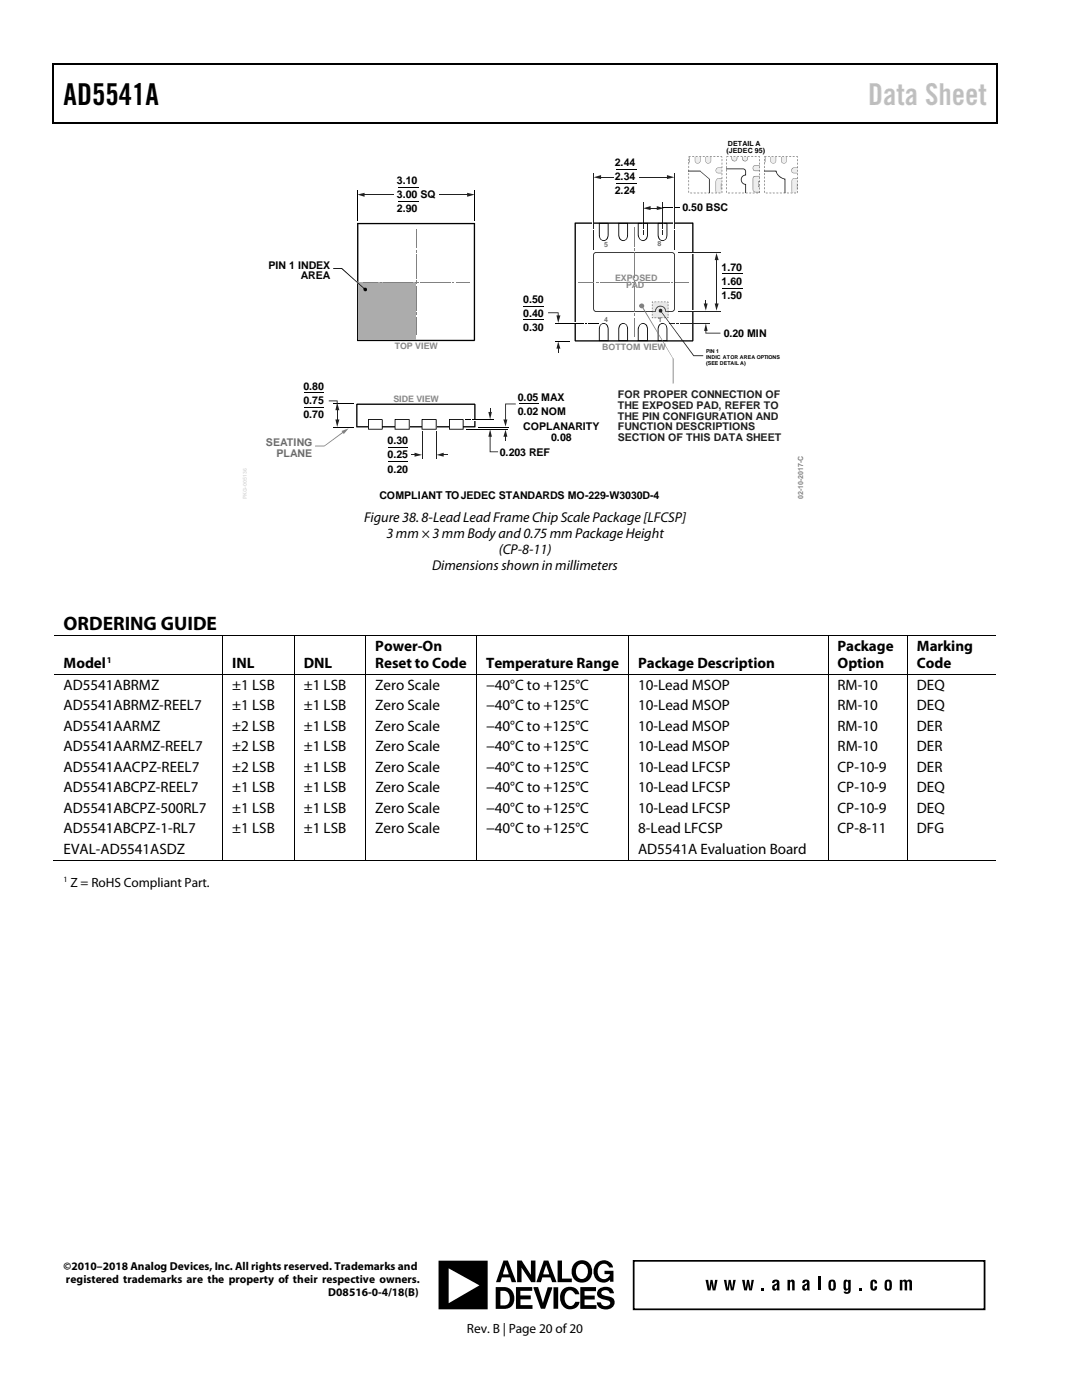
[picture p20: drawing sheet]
<svg xmlns="http://www.w3.org/2000/svg" width="216mm" height="279mm" viewBox="0 0 216 279" stroke-linecap="round" stroke-linejoin="round" font-family="sans-serif">
<defs><g id="words">
<text font-size="6" x="12.7" y="20.9">AD5541A</text>
<text font-size="6" fill="#c1c1c1" x="173.2" y="20.9">Data Sheet</text>
<text font-size="3.9" x="12.7" y="125.8">ORDERING GUIDE</text>
<g font-size="3">
<text x="74.9" y="129.9">Power-On</text>
<text x="167.1" y="129.9">Package</text>
<text x="183" y="129.9">Marking</text>
<text x="12.7" y="133.3">Model</text>
<text x="12.7" y="137.7">AD5541ABRMZ</text>
<text x="46.4" y="137.7">±1 LSB</text>
<text x="46.4" y="133.3">INL</text>
<text x="60.6" y="137.7">±1 LSB</text>
<text x="60.6" y="133.3">DNL</text>
<text x="74.9" y="137.7">Zero Scale</text>
<text x="74.9" y="133.4">Reset to Code</text>
<text x="97" y="137.7">−40°C to +125°C</text>
<text x="97" y="133.3">Temperature Range</text>
<text x="127.3" y="137.7">10-Lead MSOP</text>
<text x="127.3" y="133.3">Package Description</text>
<text x="167.1" y="137.7">RM-10</text>
<text x="167.1" y="133.4">Option</text>
<text x="183" y="137.7">DEQ</text>
<text x="183" y="133.4">Code</text>
<text x="12.7" y="141.7">AD5541ABRMZ-REEL7</text>
<text x="46.4" y="141.7">±1 LSB</text>
<text x="60.6" y="141.7">±1 LSB</text>
<text x="74.9" y="141.7">Zero Scale</text>
<text x="97" y="141.7">−40°C to +125°C</text>
<text x="127.3" y="141.7">10-Lead MSOP</text>
<text x="167.1" y="141.7">RM-10</text>
<text x="183" y="141.7">DEQ</text>
<text x="12.7" y="145.8">AD5541AARMZ</text>
<text x="12.7" y="149.9">AD5541AARMZ-REEL7</text>
<text x="46.4" y="145.8">±2 LSB</text>
<text x="46.4" y="149.9">±2 LSB</text>
<text x="60.6" y="145.8">±1 LSB</text>
<text x="60.6" y="149.9">±1 LSB</text>
<text x="74.9" y="145.8">Zero Scale</text>
<text x="74.9" y="149.9">Zero Scale</text>
<text x="97" y="145.8">−40°C to +125°C</text>
<text x="97" y="149.9">−40°C to +125°C</text>
<text x="127.3" y="145.8">10-Lead MSOP</text>
<text x="127.3" y="149.9">10-Lead MSOP</text>
<text x="167.1" y="145.8">RM-10</text>
<text x="167.1" y="149.9">RM-10</text>
<text x="183" y="145.8">DER</text>
<text x="183" y="149.9">DER</text>
<text x="12.7" y="154.1">AD5541AACPZ-REEL7</text>
<text x="46.4" y="154.1">±2 LSB</text>
<text x="60.6" y="154.1">±1 LSB</text>
<text x="74.9" y="154.1">Zero Scale</text>
<text x="97" y="154.1">−40°C to +125°C</text>
<text x="127.3" y="154.1">10-Lead LFCSP</text>
<text x="167.1" y="154.1">CP-10-9</text>
<text x="183" y="154.1">DER</text>
<text x="12.7" y="158.1">AD5541ABCPZ-REEL7</text>
<text x="46.4" y="158.1">±1 LSB</text>
<text x="60.6" y="158.1">±1 LSB</text>
<text x="74.9" y="158.1">Zero Scale</text>
<text x="97" y="158.1">−40°C to +125°C</text>
<text x="127.3" y="158.1">10-Lead LFCSP</text>
<text x="167.1" y="158.1">CP-10-9</text>
<text x="183" y="158.1">DEQ</text>
<text x="12.7" y="162.2">AD5541ABCPZ-500RL7</text>
<text x="12.7" y="166.3">AD5541ABCPZ-1-RL7</text>
<text x="46.4" y="162.2">±1 LSB</text>
<text x="46.4" y="166.3">±1 LSB</text>
<text x="60.6" y="166.3">±1 LSB</text>
<text x="60.6" y="162.2">±1 LSB</text>
<text x="74.9" y="166.3">Zero Scale</text>
<text x="74.9" y="162.2">Zero Scale</text>
<text x="97" y="166.3">−40°C to +125°C</text>
<text x="97" y="162.2">−40°C to +125°C</text>
<text x="127.3" y="166.3">8-Lead LFCSP</text>
<text x="127.3" y="162.2">10-Lead LFCSP</text>
<text x="167.1" y="166.3">CP-8-11</text>
<text x="167.1" y="162.2">CP-10-9</text>
<text x="183" y="166.3">DFG</text>
<text x="183" y="162.2">DEQ</text>
<text x="12.7" y="170.4">EVAL-AD5541ASDZ</text>
<text x="127.3" y="170.4">AD5541A Evaluation Board</text>
</g>
<g font-size="2.8">
<text x="72.6" y="104.2">Figure 38. 8-Lead Lead Frame Chip Scale Package [LFCSP]</text>
<text x="77.1" y="107.4">3 mm × 3 mm Bodyand 0.75 mm Package Height</text>
<text x="86.2" y="113.7">Dimensions shown in millimeters</text>
<text x="99.5" y="110.6">(CP-8-11)</text>
</g>
<g font-size="2.7">
<text x="14.1" y="177">Z = RoHS Compliant Part.</text>
<text x="93.2" y="266">Rev. B | Page 20 of20</text>
</g>
<g font-size="2.3">
<text x="12.7" y="253.5">©2010–2018 Analog Devices, Inc. All rights reserved. Trademarks and</text>
<text x="13.2" y="256.1">registered trademarks are the property of their respective owners.</text>
<text x="65.5" y="258.7">D08516-0-4/18(B)</text>
</g>
<g font-size="2.1">
<text x="122.7" y="33.2">2.44</text>
<text x="122.7" y="36">2.34</text>
<text x="79.2" y="36.7">3.10</text>
<text x="79.2" y="39.5">3.00 SQ</text>
<text x="122.7" y="38.8">2.24</text>
<text x="79.2" y="42.3">2.90</text>
<text x="136.2" y="42.1">0.50 BSC</text>
<text x="53.6" y="53.6">PIN 1 INDEX</text>
<text x="60" y="55.7">AREA</text>
<text x="144" y="54">1.70</text>
<text x="144" y="56.9">1.60</text>
<text x="144" y="59.7">1.50</text>
<text x="104.4" y="60.4">0.50</text>
<text x="104.4" y="63.2">0.40</text>
<text x="104.4" y="66.1">0.30</text>
<text x="144.4" y="67.3">0.20 MIN</text>
<text x="60.6" y="77.8">0.80</text>
<text x="60.6" y="80.7">0.75</text>
<text x="60.6" y="83.5">0.70</text>
<text x="103.3" y="80">0.05 MAX</text>
<text x="103.3" y="82.9">0.02 NOM</text>
<text x="77.3" y="88.7">0.30</text>
<text x="104.4" y="85.8">COPLANARITY</text>
<text x="110" y="87.9">0.08</text>
<text x="77.3" y="91.5">0.25</text>
<text x="77.3" y="94.3">0.20</text>
<text x="99.7" y="90.9">0.203 REF</text>
<text x="75.7" y="99.6">COMPLIANT TOJEDEC STANDARDS MO-229-W3030D-4</text>
</g>
<g font-size="2.1" fill="#231f20">
<text x="123.3" y="79.5">FOR PROPER CONNECTION OF</text>
<text x="123.3" y="81.6">THE EXPOSED PAD, REFER TO</text>
<text x="123.3" y="83.8">THE PIN CONFIGURATION AND</text>
<text x="123.3" y="85.9">FUNCTION DESCRIPTIONS</text>
<text x="123.3" y="88">SECTION OF THIS DATA SHEET</text>
</g>
<g font-size="2.1" fill="#6d6d6d">
<text x="53.1" y="89.1">SEATING</text>
<text x="55.1" y="91.2">PLANE</text>
</g>
<g font-size="1.8" fill="#888">
<text x="122.8" y="56">EXPOSED</text>
<text x="124.9" y="57.6">PAD</text>
<text x="78.8" y="69.7">TOP VIEW</text>
<text x="120.2" y="69.8">BOTTOM VIEW</text>
<text x="78.5" y="80.3">SIDE VIEW</text>
</g>
<text font-size="1.8" x="21.3" y="132.3">1</text>
<text font-size="1.6" x="12.7" y="176.1">1</text>
<g font-size="1.4">
<text x="145.2" y="29">DETAIL A</text>
<text x="145" y="30.5">(JEDEC 95)</text>
</g>
<g font-size="1.4" fill="#707070">
<text x="120.5" y="49.2">5</text>
<text x="131.2" y="49.1">8</text>
<text x="120.6" y="64.3">4</text>
<text x="131.3" y="64.3">1</text>
</g>
<text font-size="1.4" fill="#838383" x="160.3" y="99.7" transform="rotate(-90 160.3 99.7)">02-10-2017-C</text>
<g font-size="1.1">
<text x="140.9" y="70.4">PIN 1</text>
<text x="140.9" y="71.6">INDIC ATOR AREA OPTIONS</text>
<text x="140.9" y="72.9">(SEE DETAIL A)</text>
</g>
</g></defs>
<g fill="#000">
<path d="M10.5 12.7h.3v1h-.3zM10.5 12.7h.3v.3h-.3zM133.3 12.7h.3v.3h-.3zM198.8 12.7h.2v1h-.2zM198.8 12.7h.2v.3h-.2zM10.5 24.4h.3v.2h-.3zM133.1 24.4h.2v.2h-.2zM198.8 24.4h.2v.2h-.2zM119.5 44.5h1.9v2.4a1 1 0 0 1-.9 1.2 1 1 0 0 1-1-1.2v-2.3h.2v2.3a.83 .83 0 0 0 .8 1 .83 .83 0 0 0 .8-1v-2.2h-1.7zM123.4 44.5h1.9v2.4a1 1 0 0 1-1 1.2 1 1 0 0 1-.9-1.2v-2.3h.2v2.3a.83 .83 0 0 0 .7 1 .83 .83 0 0 0 .8-1v-2.2h-1.6zM127.3 44.5h2v2.4a1 1 0 0 1-.8 1.2 1 1 0 0 1-1.2-.9v-2.6h.1v2.3a.85 .85 0 0 0 .4 .9 .85 .85 0 0 0 1-.1l.3-.8v-2.2h-1.8zM131.2 44.5h2v2.4a1 1 0 0 1-1 1.2 1 1 0 0 1-1-1.2v-2.3h.2v2.3a.84 .84 0 0 0 .4 .9 .84 .84 0 0 0 1-.1l.2-.8v-2.2h-1.7z"/>
<path d="M71.2 44.5h23.6l-.1 23.6h-23.4v-.2h.2l-.2-.1h23.2v-23h-23v23.1h-.2v.2zM119.8 64.8a.97 .97 0 0 1 1.1-.2 .97 .97 0 0 1 .5 1.1v2.4h-1.8v-.2h1.7v-2.2a.84 .84 0 0 0-.4-.9 .84 .84 0 0 0-1 .1l-.2 .8v2.3l-.2 .1v-2.4zM123.6 64.8a.97 .97 0 0 1 1.2-.2 .97 .97 0 0 1 .5 1.1v2.4h-1.8v-.2h1.6v-2.2a.83 .83 0 0 0-.8-1.1 .83 .83 0 0 0-.7 1.1v2.3l-.2 .1v-2.4zM127.6 64.8a.97 .97 0 0 1 1.2-.2 .97 .97 0 0 1 .5 1.1v2.4h-2v-.2h1.8v-2.2a.83 .83 0 0 0-.7-1 .83 .83 0 0 0-.9 .7l-.1 2.6-.1 .1v-2.4zM131.5 64.8a.97 .97 0 0 1 1.2-.2 .97 .97 0 0 1 .5 1.1v2.4h-1.9v-.2h1.7v-2.2a.83 .83 0 0 0-.8-1.1 .83 .83 0 0 0-.8 1.1v2.3l-.2 .1v-2.4zM71.2 80.5h23.6l.1 4.7-23.7 .1-.1-4.6h.2v4.3h23.3v-4.2h-23.4l-.1-.1z"/>
</g>
<path d="M10.7 13.7v10.7M10.8 12.8h122.5M133.6 12.8h65.2M198.9 13.7v10.7M10.8 24.5h188" fill="none" stroke="#000" stroke-width=".25"/>
<path d="M73.5 83.7h2.8v2h-2.8z" fill="#fff"/>
<path d="M73.5 83.6h2.8l.1 2.1-2.9 .1v-2.1h.1v1.9h2.6v-1.8h-2.7z" fill="#000"/>
<path d="M89.7 83.7h2.7v2h-2.7z" fill="#fff"/>
<path d="M89.7 83.6h2.7l.1 2.2h-2.9v-2.1h.2v1.9h2.5v-1.8h-2.6z" fill="#000"/>
<path d="M84.2 83.7h2.8v2h-2.8z" fill="#fff"/>
<path d="M84.2 83.6h2.8l.1 2.2h-3v-2.1h.2v1.9h2.6v-1.8h-2.7z" fill="#000"/>
<path d="M78.8 83.7h2.9v2h-2.9z" fill="#fff"/>
<path d="M78.8 83.6h2.9v2.2h-3v-2.1h.2v1.9h2.7v-1.8h-2.8z" fill="#000"/>
<path d="M77.5 89.4h4M77.5 92.1h4" fill="none" stroke="#000" stroke-width=".2"/>
<path d="M84.2 86.1v5.4M87 86.1v5.4" fill="none" stroke="#231f20" stroke-width=".2"/>
<g fill="#231f20">
<path d="M82 90.7h1.1v.2h-1.1z"/>
<path d="M82.7 90.3l1.5 .5-1.5 .3z"/>
<path d="M88.2 90.7h1.1v.2h-1.1z"/>
<path d="M87.1 90.8l1.4-.5v.8z"/>
</g>
<path d="M71.2 56.1l.5 .4-.2 .2-.5-.5z" fill="#fff"/>
<path d="M71.5 56.3h11.6v11.4h-11.6z" fill="#acacac"/>
<g fill="#000">
<path d="M66.5 53.5h1.7l4.7 4.2-.1 .1-4.6-4.1h-1.7z"/>
<circle cx="72.9" cy="57.7" r=".35"/>
</g>
<path d="M71.3 37.9v6.1M94.7 37.9v6.1" fill="none" stroke="#000" stroke-width=".2"/>
<path d="M87.7 38.8h5.9" fill="none" stroke="#231f20" stroke-width=".2"/>
<path d="M93.2 38.5l1.5 .3-1.5 .5z" fill="#231f20"/>
<path d="M72.4 38.8h6.2" fill="none" stroke="#231f20" stroke-width=".2"/>
<path d="M71.3 38.8l1.4-.3v.8z" fill="#231f20"/>
<path d="M144.2 54.6h4.1M144.2 57.6h4.1M60.7 78.4h3.9M60.7 81.3h3.9M66.5 80.6h4M66.5 85.2h4" fill="none" stroke="#000" stroke-width=".2"/>
<path d="M65.6 79.9h1.8v.8h-.2v-.6h-1.6z" fill="#231f20"/>
<path d="M67.3 81.5v2.6" fill="none" stroke="#231f20" stroke-width=".2"/>
<g fill="#231f20">
<path d="M67.3 80.4l.4 1.5h-.8z"/>
<path d="M66.9 83.7h.8l-.4 1.5z"/>
</g>
<path d="M93.1 85.7h8.3M95.4 85.2h6" fill="none" stroke="#000" stroke-width=".2"/>
<g fill="#231f20">
<path d="M97.7 81.4h.2v1.2h-.2z"/>
<path d="M97.4 82.2h.8l-.4 1.5z"/>
<path d="M97.7 86.9h.2v3.2h1.5v.2h-1.7z"/>
<path d="M97.8 85.7l.4 1.5h-.8z"/>
<path d="M100.8 86.8h.2v1.2h-.2z"/>
<path d="M100.9 85.7l.3 1.5h-.8z"/>
<path d="M100.8 80.5h2.1v.2h-1.9v3.3h-.2z"/>
<path d="M100.4 83.7h.8l-.3 1.4z"/>
</g>
<path d="M110.8 68.1h2.9M103.5 80.6h3.9" fill="none" stroke="#000" stroke-width=".2"/>
<g fill="#231f20">
<path d="M111.3 69.2h.2v1.2h-.2z"/>
<path d="M111.4 68.2l.4 1.4h-.8z"/>
</g>
<g fill="#fff">
<path d="M114.5 63.7h.4v.2h-.4z"/>
<path d="M128.1 44.1h.3v.7h-.3z"/>
</g>
<g fill="#231f20">
<path d="M128.2 45.3h.2v.4h-.2z"/>
<path d="M128.2 46h.2v.9h-.2z"/>
</g>
<path d="M128.3 40.4v4.6" fill="none" stroke="#231f20" stroke-width=".2"/>
<path d="M132.1 44.1h.3v.7h-.3z" fill="#fff"/>
<g fill="#231f20">
<path d="M132.1 45.3h.2v.4h-.2z"/>
<path d="M132.1 46h.2v.9h-.2z"/>
</g>
<path d="M132.2 40.4v4.6" fill="none" stroke="#231f20" stroke-width=".2"/>
<g fill="#231f20">
<path d="M129.5 41.5h1.9v.2h-1.9z"/>
<path d="M128.3 41.6l1.5-.5v.8z"/>
<path d="M131.1 41.1l1.4 .5-1.4 .3z"/>
</g>
<path d="M143 51.6v9.3" fill="none" stroke="#231f20" stroke-width=".2"/>
<g fill="#231f20">
<path d="M142.6 60.6h.8l-.4 1.4z"/>
<path d="M143 50.5l.4 1.4h-.8z"/>
</g>
<path d="M132.1 41.5h3.5" fill="none" stroke="#000" stroke-width=".2"/>
<path d="M94.4 83.6h.7v.3h-.7z" fill="#fff"/>
<path d="M114.7 44.4h23.5v.3h-23.3v23.2h23.2v-23.4h.3l-.1 23.7-23.6-.1zM92.9 83.6h.6v.2h-.6zM93.7 83.6h.3v.2h-.3z" fill="#000"/>
<path d="M94.3 83.7h4.2" fill="none" stroke="#000" stroke-width=".2"/>
<path d="M118.6 50.4h15.8l.3 .4v10.8a.6 .6 0 0 1-.6 .6h-1.3v-.1l1.5-.1 .2-.4v-10.8l-.2-.3h-15.4l-.3 .2v11.2l.3 .2 11.9 .1a1.03 1.03 0 0 1 1.1-1.2 1.03 1.03 0 0 1 .9 1.2l-.1-.1 .1 .1a1.02 1.02 0 0 0-1-1 1.02 1.02 0 0 0-1 1h-12.2l-.2-.6v-10.8z" fill="#231f20"/>
<g fill="#808184">
<path d="M83.1 56l.1 .8z"/>
<path d="M82.7 56.3l.8 .1z"/>
</g>
<path d="M83.9 56.4h6" fill="none" stroke="#808184" stroke-width=".2"/>
<path d="M90.3 56.3l.4 .1z" fill="#808184"/>
<path d="M76.5 56.4h5.9M91.1 56.4h2.6" fill="none" stroke="#808184" stroke-width=".2"/>
<path d="M75.8 56.3l.4 .1z" fill="#808184"/>
<path d="M72.5 56.4h2.9" fill="none" stroke="#808184" stroke-width=".2"/>
<path d="M83.1 62.4l.1 .5z" fill="#808184"/>
<path d="M83.1 57.2v4.9M83.1 63.3v3.5" fill="none" stroke="#808184" stroke-width=".2"/>
<path d="M83.1 49.9l.1 .4z" fill="#808184"/>
<path d="M83.1 50.7v4.8M83.1 45.8v3.7" fill="none" stroke="#808184" stroke-width=".2"/>
<g fill="#808184">
<path d="M126.5 55.9l.1 .9z"/>
<path d="M126.1 56.3l.8 .1z"/>
</g>
<path d="M127.3 56.4h6.3" fill="none" stroke="#808184" stroke-width=".2"/>
<path d="M134 56.3l.3 .1z" fill="#808184"/>
<path d="M119.8 56.4h6M134.8 56.4h2.7" fill="none" stroke="#808184" stroke-width=".2"/>
<path d="M119 56.3l.4 .1z" fill="#808184"/>
<path d="M115.5 56.4h3" fill="none" stroke="#808184" stroke-width=".2"/>
<path d="M126.5 62.6l.1 .4z" fill="#808184"/>
<path d="M126.5 63.5v3.7" fill="none" stroke="#808184" stroke-width=".2"/>
<path d="M126.5 58.5l.1 .4z" fill="#808184"/>
<path d="M126.5 57.1v5.1" fill="none" stroke="#808184" stroke-width=".2"/>
<path d="M126.5 49.5l.1 .6z" fill="#808184"/>
<path d="M126.5 50.4v5.1M126.5 45.4v3.8" fill="none" stroke="#808184" stroke-width=".2"/>
<path d="M127.5 35.4h5.9" fill="none" stroke="#231f20" stroke-width=".2"/>
<path d="M133.1 34.9l1.5 .5-1.5 .3z" fill="#231f20"/>
<path d="M119.6 35.4h2.9" fill="none" stroke="#231f20" stroke-width=".2"/>
<path d="M118.4 35.4l1.5-.5v.8z" fill="#231f20"/>
<path d="M79.4 37.4h4.1M122.9 33.9h4.1M122.9 36.6h4.1M79.4 40.2h4.1" fill="none" stroke="#000" stroke-width=".2"/>
<g fill="#fff">
<path d="M118.3 43.9h.2v4.7h-.2z"/>
<path d="M118.3 40.2h.2v.7h-.2z"/>
</g>
<path d="M118.4 45.9h.1v.4h-.1z" fill="#231f20"/>
<path d="M118.4 34.6v11M118.4 46.6v3.4" fill="none" stroke="#231f20" stroke-width=".2"/>
<g fill="#fff">
<path d="M134.4 43.9h.3v4.7h-.3z"/>
<path d="M134.4 41.1h.3v.7h-.3z"/>
</g>
<path d="M134.5 45.9h.2v.4h-.2z" fill="#231f20"/>
<path d="M134.6 34.6v11M134.6 46.6v3.4" fill="none" stroke="#231f20" stroke-width=".2"/>
<path d="M137.7 62h.7v.2h-.7z" fill="#fff"/>
<path d="M135.4 62.1h8.5" fill="none" stroke="#231f20" stroke-width=".2"/>
<path d="M137.7 50.3h.7v.3h-.7z" fill="#fff"/>
<path d="M135.4 50.4h8.5" fill="none" stroke="#231f20" stroke-width=".2"/>
<path d="M104.5 61.2h4.1M104.5 63.8h4.1" fill="none" stroke="#000" stroke-width=".2"/>
<g fill="#231f20">
<path d="M109.4 62.3h2.1v.9h-.2v-.7h-1.9z"/>
<path d="M111 63h.8l-.4 1.5z"/>
</g>
<path d="M114.4 64.4h.8v.2h-.8z" fill="#fff"/>
<path d="M110.8 64.5h5.6M117.3 64.5h2.1" fill="none" stroke="#000" stroke-width=".2"/>
<path d="M116.7 64.5h.3v.1h-.3z" fill="#000"/>
<g fill="#231f20">
<path d="M140.8 59.9h.1v1h-.1z"/>
<path d="M140.4 60.6h.8l-.4 1.4z"/>
<path d="M140.8 65.8h.1v.6h2.9v.2h-3z"/>
<path d="M140.8 64.5l.4 1.5h-.7z"/>
</g>
<path d="M136.8 64.4h.4v.2h-.4z" fill="#fff"/>
<path d="M135.8 64.5h5.9" fill="none" stroke="#231f20" stroke-width=".2"/>
<g fill="#231f20">
<path d="M134.9 64.5h.6v.1h-.6z"/>
<path d="M133.4 64.5h1.2v.1h-1.2z"/>
</g>
<g fill="#808285">
<path d="M62.9 88.9h1.8l3.8-2.8 .1 .2-3.9 2.8h-1.8z"/>
<path d="M68.2 86l1.4-.5-1 1.1z"/>
</g>
<g fill="#7c7c7c">
<path d="M128 61h.1l6.3 10.5v5h-.2v-5z"/>
<circle cx="128" cy="61" r=".5"/>
</g>
<path d="M130.2 62.2v1.3h1.3v-.2h.4v.2h1.4v-1.3h-.5a1.02 1.02 0 0 0-1-1 1.02 1.02 0 0 0-1 1zM130.2 60.3v1.8h.5a1.1 1.1 0 0 1 1.1-1.1 1.1 1.1 0 0 1 1.1 1.1h.4v-1.8z" fill="#e8e8e9"/>
<path d="M130.2 62.1h.5a1.1 1.1 0 0 1 1.1-1.1 1.1 1.1 0 0 1 1.1 1.1h.4v.1h-.5a1.02 1.02 0 0 0-1-1 1.02 1.02 0 0 0-1 1h-.6z" fill="#585657"/>
<path d="M131.5 63.3h.4v.2h-.4z" fill="#e8e8e9"/>
<g fill="#231f20">
<path d="M130.1 63.2l.2 .3h-.2z"/>
<path d="M133.3 63.2v.3h-.2z"/>
<path d="M133.2 60.2h.1v.3l-.2-.2z"/>
<path d="M130.1 60.2l.2 .1h-.1v.2z"/>
<path d="M131.8 62l6.7 8.9h1.8v.2h-1.9l-6.6-9z"/>
<path d="M132.5 63.4l.3 .1zM131.8 63.4l.4 .1zM131.2 63.4l.4 .1zM130.6 63.4l-.1 .1h.5z"/>
<path d="M133.3 60.7v.4zM133.3 61.4v.3zM133.3 62v.4zM133.3 62.6v.4z"/>
<path d="M130.6 60.2l-.1 .1h.5zM131.2 60.2l.4 .1zM131.8 60.2l.4 .1zM132.5 60.2l.3 .1z"/>
<path d="M130.1 62.6v.4zM130.1 62v.4zM130.1 61.4l.1 .3zM130.1 60.7l.1 .4z"/>
<circle cx="131.8" cy="62" r=".38"/>
</g>
<path d="M158.2 33.6l.9-.1v1h-.7a.47 .47 0 0 1-.4-.4 .47 .47 0 0 1 .2-.5z" fill="#ededee"/>
<path d="M158.1 33.5l1-.1-.7 .1a.49 .49 0 0 0-.4 .5 .49 .49 0 0 0 .4 .5h.7l-.7 .1a.57 .57 0 0 1-.5-.5 .57 .57 0 0 1 .2-.6z" fill="#6a6768"/>
<path d="M155.9 31.3h1v.8a.49 .49 0 0 1-.5 .5 .49 .49 0 0 1-.5-.5z" fill="#ededee"/>
<path d="M155.8 31.3l.1 .8a.49 .49 0 0 0 .5 .5 .49 .49 0 0 0 .5-.5v-.8l.1 .8a.57 .57 0 0 1-.6 .5 .57 .57 0 0 1-.6-.5z" fill="#6a6768"/>
<path d="M153.8 31.3h1l-.1 1a.51 .51 0 0 1-.5 .2 .51 .51 0 0 1-.4-.4z" fill="#ededee"/>
<path d="M153.7 31.3l.2 1a.54 .54 0 0 0 .8 0l.1-1 .1 .8a.57 .57 0 0 1-.6 .5 .57 .57 0 0 1-.6-.5z" fill="#6a6768"/>
<path d="M152.6 31.3v1.1z" fill="#ededee"/>
<path d="M152.7 31.3l.1 .8-.2 .5z" fill="#6a6768"/>
<path d="M158.1 35.8l.3-.1 .7-.1v2.9h-1v-.2z" fill="#ededee"/>
<path d="M159 36.6l.1 1.2zM158.2 35.7l-.2 .4v2.4l.1-2.6 .3-.2 .7-.1z" fill="#6a6768"/>
<g fill="#231f20">
<path d="M152.5 34.1h2.4a2.18 2.18 0 0 0 1.8 1.6v2.8h-.2v-2.8l.1 .1a2.26 2.26 0 0 1-1.8-1.7l.1 .1h-2.4z"/>
<path d="M152.5 31.2v.2l.4-.1zM152.6 31.7l-.1 .4zM152.6 32.4l-.1 .4zM152.6 33.1l-.1 .4zM152.6 33.8l-.1 .4zM152.6 34.5l-.1 .4zM152.6 35.2l-.1 .4zM152.6 35.9l-.1 .5zM152.6 36.6l-.1 .5zM152.6 37.3l-.1 .5zM152.6 38l-.1 .5zM152.8 38.5l.4 .1zM153.5 38.5l.4 .1zM154.2 38.5l.4 .1zM154.9 38.5l.4 .1zM155.6 38.5l.4 .1zM156.3 38.5l.4 .1zM157 38.5l.4 .1zM157.7 38.5l.4 .1zM158.4 38.5l.4 .1zM159.1 38.1v.5zM159.1 37.4v.5zM159.1 36.7v.4zM159.1 36v.4zM159.1 35.3v.4zM159.1 34.6v.4zM159.1 33.9v.4zM159.1 33.2v.4zM159.1 32.5v.4zM159.1 31.8v.4zM158.9 31.2l-.1 .1h.3v.2l.1-.3zM158.2 31.2l-.1 .1h.5zM157.5 31.2l-.1 .1h.5zM156.8 31.2l-.1 .1h.5zM156.1 31.2l-.1 .1h.5zM155.4 31.2l-.1 .1h.5zM154.7 31.2l-.1 .1h.4zM154 31.2l-.1 .1h.4zM153.3 31.2l-.1 .1h.4z"/>
</g>
<path d="M143.1 33.6l.9-.1v1h-.7a.48 .48 0 0 1-.4-.4 .48 .48 0 0 1 .2-.5z" fill="#ededee"/>
<path d="M143.1 33.5l.9-.1-.7 .1a.49 .49 0 0 0-.4 .5 .49 .49 0 0 0 .4 .5h.7l-.7 .1a.57 .57 0 0 1-.5-.5 .57 .57 0 0 1 .3-.6z" fill="#6a6768"/>
<path d="M140.8 31.3h1v.8a.49 .49 0 0 1-.5 .5 .49 .49 0 0 1-.5-.5z" fill="#ededee"/>
<path d="M140.8 31.3v.8a.49 .49 0 0 0 .5 .5 .49 .49 0 0 0 .5-.5v-.8l.1 .8a.57 .57 0 0 1-.6 .5 .57 .57 0 0 1-.5-.5z" fill="#6a6768"/>
<path d="M138.7 31.3h1v.8a.49 .49 0 0 1-.5 .5 .49 .49 0 0 1-.5-.5z" fill="#ededee"/>
<path d="M138.6 31.3l.1 .8a.49 .49 0 0 0 .5 .5 .49 .49 0 0 0 .5-.5v-.8l.1 .8a.57 .57 0 0 1-.6 .5 .57 .57 0 0 1-.6-.5z" fill="#6a6768"/>
<path d="M137.4 31.3h.2v.8l-.2 .3z" fill="#ededee"/>
<path d="M137.6 31.3l.1 .8-.3 .5 .2-.5z" fill="#6a6768"/>
<path d="M143.1 35.8l.3-.2h.6v1h-.2v1.2h.2v.7h-1l-.1-2.2z" fill="#ededee"/>
<path d="M143.8 36.6v1.2h.2v-1.2zM143.1 35.7l-.3 .6 .1 2.2v-2.4l.3-.4 .8-.1z" fill="#6a6768"/>
<g fill="#231f20">
<path d="M137.4 34.1h2.4l1.8 1.6v2.8h-.1v-2.8l-1.8-1.5h-2.3z"/>
<path d="M144.9 33.6h3.4a.6 .6 0 0 1 .6 .6v.7a.93 .93 0 0 0-.9 1 .93 .93 0 0 0 .9 .9v1.7h-.2l.1-1.7a.93 .93 0 0 1-1-.9 .93 .93 0 0 1 1-1l-.2-.9-.1-.2h-3.6z"/>
<path d="M137.4 31.2v.2l.4-.1zM137.4 31.7l.1 .4zM137.4 32.4l.1 .4zM137.4 33.1l.1 .4zM137.4 33.8l.1 .4zM137.4 34.5l.1 .4zM137.4 35.2l.1 .4zM137.4 35.9l.1 .5zM137.4 36.6l.1 .5zM137.4 37.3l.1 .5zM137.4 38l.1 .5zM137.7 38.5l.4 .1zM138.4 38.5l.4 .1zM139.1 38.5l.4 .1zM139.8 38.5l.4 .1zM140.5 38.5l.4 .1zM141.2 38.5l.4 .1zM141.9 38.5l.4 .1zM142.6 38.5l.5 .1zM143.3 38.5l.5 .1zM144 38.1v.5zM144 37.4v.5zM144 36.7v.4zM144 36v.4zM144 35.3v.4zM144 34.6v.4zM144 33.9v.4zM144 33.2v.4zM144 32.5v.4zM144 31.8v.4zM143.8 31.2l.2 .1v.2l.1-.1-.1-.2zM143.1 31.2l.4 .1zM142.3 31.2l.5 .1zM141.6 31.2l.5 .1zM140.9 31.2l.5 .1zM140.2 31.2l.5 .1zM139.5 31.2l.5 .1zM138.8 31.2l.5 .1zM138.1 31.2l.5 .1z"/>
</g>
<path d="M150.5 33.1h1.1v1h-1a.52 .52 0 0 1-.1-1z" fill="#ececec"/>
<path d="M150.4 33.1l1.2-.1-1.1 .1a.54 .54 0 0 0 .1 1h1h-1a.61 .61 0 0 1-.4-.4 .61 .61 0 0 1 .2-.6z" fill="#535051"/>
<path d="M148.2 31.3h.9v.4a.49 .49 0 0 1-.4 .4 .49 .49 0 0 1-.5-.4z" fill="#ececec"/>
<path d="M148.1 31.3l.1 .4a.49 .49 0 0 0 .5 .4 .49 .49 0 0 0 .4-.4v-.4a.58 .58 0 0 1-.3 .9 .58 .58 0 0 1-.7-.5z" fill="#535051"/>
<path d="M146 31.3h1v.4a.49 .49 0 0 1-.5 .4 .49 .49 0 0 1-.5-.4z" fill="#ececec"/>
<path d="M146 31.3v.4a.49 .49 0 0 0 .5 .4 .49 .49 0 0 0 .5-.4v-.4a.58 .58 0 0 1-.3 .9 .58 .58 0 0 1-.7-.5z" fill="#535051"/>
<path d="M150.4 35.4l.4-.2h.8v1h-.3v1.1h.3v1h-1l-.3-.3z" fill="#ececec"/>
<path d="M151.3 36.2v1.1h.3l-.3-.1v-.9l.3-.1zM150.3 35.3l-.1 2.7 .4 .4h1l-1.1-.2-.2-.5v-2.2l.3-.3 1-.1a1.54 1.54 0 0 0-1.3 .2z" fill="#535051"/>
<path d="M145 31.2l-.1 .2 .4-.1zM145 31.7l-.1 .4zM145 32.4l-.1 .4zM145 33.1l-.1 .4zM145 33.8l-.1 .4zM145 34.5l-.1 .4zM145 35.2l-.1 .4zM145 35.9l-.1 .5zM145 36.6l-.1 .5zM145 37.3l-.1 .5zM145 38l-.1 .5zM145.3 38.5h.4zM146 38.5h.4zM146.7 38.5h.4zM147.4 38.5h.4zM148.1 38.5h.4zM148.8 38.5h.4zM149.5 38.5h.4zM150.2 38.5h.4zM150.9 38.5h.4zM151.5 38.1l.1 .5zM151.5 37.4l.1 .5zM151.5 36.7l.1 .4zM151.5 36l.1 .4zM151.5 35.3l.1 .4zM151.5 34.6l.1 .4zM151.5 33.9l.1 .4zM151.5 33.2l.1 .4zM151.5 32.5l.1 .4zM151.5 31.8l.1 .4zM151.3 31.2v.1h.2l.1 .2v-.3zM150.6 31.2l-.1 .1h.5zM149.9 31.2l-.1 .1h.5zM149.2 31.2l-.1 .1h.5zM148.5 31.2l-.1 .1h.5zM147.8 31.2l-.1 .1h.5zM147.1 31.2l-.1 .1h.5zM146.4 31.2l-.1 .1h.5zM145.7 31.2l-.1 .1h.4z" fill="#231f20"/>
<g fill="none" stroke="#000" stroke-width=".2">
<path d="M10.8 126.8h33.6M10.8 134.6h33.6M44.5 126.9v7.6M44.5 134.7v36.9M44.5 126.8h14.2M44.5 134.6h14.2M58.8 126.9v7.6M58.8 134.7v36.9M58.8 126.8h14.1M58.8 134.6h14.1M73 126.9v7.6M73 134.7v36.9"/>
<path d="M73.1 126.8h21.9M73.1 134.6h21.9M95.1 126.9v7.6M95.1 134.7v36.9M95.2 126.8h30.1M95.2 134.6h30.1M125.4 126.9v7.6M125.4 134.7v36.9M125.5 126.8h39.6M125.5 134.6h39.6M165.2 126.9v7.6M165.2 134.7v36.9"/>
<path d="M165.3 126.8h15.7M165.3 134.6h15.7M181.1 126.9v7.6M181.1 134.7v36.9M181.1 126.8h17.7M181.1 134.6h17.7M10.5 171.7h33.9M44.5 171.7h14.2M58.8 171.7h14.1M73.1 171.7h21.9M95.2 171.7h30.1M125.5 171.7h39.6"/>
<path d="M165.3 171.7h15.7M181.1 171.7h17.7"/>
</g>
<g fill="#000">
<path d="M44.4 126.7h.1v.2h-.1zM44.4 134.5h.1v.2h-.1zM58.7 126.7h.1v.2h-.1zM58.7 134.5h.1v.2h-.1zM72.9 126.7h.2v.2h-.2zM72.9 134.5h.2v.2h-.2zM95 126.7h.2v.2h-.2zM95 134.5h.2v.2h-.2zM125.3 126.7h.2v.2h-.2zM125.3 134.5h.2v.2h-.2zM165.1 126.7h.2v.2h-.2zM165.1 134.5h.2v.2h-.2z"/>
<path d="M181 126.7h.1v.2h-.1zM181 134.5h.1v.2h-.1zM44.4 171.6h.1v.1h-.1zM58.7 171.6h.1v.1h-.1zM72.9 171.6h.2v.1h-.2zM95 171.6h.2v.1h-.2zM125.3 171.6h.2v.1h-.2zM165.1 171.6h.2v.1h-.2zM181 171.6h.1v.1h-.1zM140.8 255.4h.5l.2 1.8 .3-1.8h.4l.3 1.8 .2-1.8h.5l-.5 2.1h-.5l-.2-1.4-.2 1.4h-.6zM144.4 255.4h.5l.3 1.8 .2-1.8h.4l.3 1.8 .2-1.8h.5l-.4 2.1h-.6l-.2-1.4-.2 1.4h-.5zM148.1 255.4h.5l.2 1.8 .3-1.8h.3l.3 1.8 .3-1.8h.4l-.4 2.1h-.5l-.2-1.4-.3 1.4h-.5z"/>
<path d="M151.9 257h.5v.5h-.5zM157.1 255.4h.5v.3a.49 .49 0 0 1 .5-.3 .49 .49 0 0 1 .4 .2l.1 1.9h-.5v-1.6l-.2-.1-.2 .2-.1 1.5h-.5zM163.2 254.7h.5v2.8h-.5zM171.5 257h.5v.5h-.5zM173.9 255.5a.69 .69 0 0 1 .8-.1 .69 .69 0 0 1 .3 .7h-.5v-.3h-.3v1.4h.2l.1-.5h.5a.7 .7 0 0 1-.6 .9 .7 .7 0 0 1-.7-.8v-1zM179.5 255.4h.5v.3l.4-.3h.3l.2 .3a.55 .55 0 0 1 .6-.3 .55 .55 0 0 1 .5 .4v1.7h-.5v-1.6l-.3-.2-.2 .2v1.6h-.5v-1.6l-.2-.2-.2 .2-.1 1.6h-.5z"/>
<path d="M103.2 251.6h.9l1.8 2.8v-2.8h.9v4.3h-.8l-1.9-2.9v2.9h-.9zM111.3 251.6h.8v3.6h2v.7h-2.8zM108.5 251.6h.9l1.7 4.3h-.9l-.4-1h-1.6l-.3 1h-.9zM100.5 251.6h.8l1.7 4.3h-.9l-.3-1h-1.7l-.2 1h-.9zM114.8 252a2.21 2.21 0 0 1 3 .5 2.21 2.21 0 0 1-.4 3 2.21 2.21 0 0 1-3-.5 2.21 2.21 0 0 1 .4-3zM119.2 252a1.89 1.89 0 0 1 3.1 .9h-.7a1.22 1.22 0 0 0-1.6-.6 1.22 1.22 0 0 0-.8 1.4 1.25 1.25 0 0 0 1 1.6 1.25 1.25 0 0 0 1.5-1h-1.1v-.7h1.8v2.2h-.7v-.4a1.93 1.93 0 0 1-2.2 .4 1.93 1.93 0 0 1-1.1-2.1l.4-1.2zM87.5 251.6h9.8v9.7h-9.8zM106.5 256.9h.9l.9 3.1 1-3.1h.9l-1.4 4.3h-.9zM115.8 256.9h3.1v.8h-2.3v.9h2.1v.7h-2.1v1.2h2.4v.7h-3.2zM103 256.9h3.2v.7h-2.4v.9h2.1v.8h-2v1.2h2.4v.7h-3.3zM98.9 256.9h1.7a2.22 2.22 0 0 1 2 1.9 2.22 2.22 0 0 1-1.4 2.3l-2.3 .1zM110.4 256.9h1v4.3h-1zM112.4 257.3a1.94 1.94 0 0 1 3.2 1h-.8l-.2-.2a1 1 0 0 0-1.1-.6 1 1 0 0 0-.8 .9 1.67 1.67 0 0 0 1.1 2.2 1.11 1.11 0 0 0 1-.8h.8a1.93 1.93 0 0 1-1.9 1.5 1.93 1.93 0 0 1-1.8-1.6 2.47 2.47 0 0 1 .5-2.4zM119.6 257.2a1.74 1.74 0 0 1 2.9 .9h-.8a.92 .92 0 0 0-.8-.6 .92 .92 0 0 0-.9 .5 1.11 1.11 0 0 0 1.2 .7 1.3 1.3 0 0 1 1.5 1.1 1.3 1.3 0 0 1-1.2 1.5 1.71 1.71 0 0 1-2.4-1.4h.8a.97 .97 0 0 0 .9 .8 .97 .97 0 0 0 1-.6 1.06 1.06 0 0 0-1.3-.8 1.2 1.2 0 0 1-1.3-.7 1.2 1.2 0 0 1 .4-1.4zM109 252.5l-.6 1.8h1.2zM100.9 252.5l-.5 1.8h1.1zM115.2 252.7a1.59 1.59 0 0 0 .9 2.6 1.55 1.55 0 0 0 1.2-1.5 1.55 1.55 0 0 0-1.2-1.6l-.5 .2zM89.5 253.1v7l6.2-3.6zM99.9 257.6v2.9a1.33 1.33 0 0 0 1.8-1 1.51 1.51 0 0 0-1.8-1.9z"/>
<path d="M154.2 255.6a.74 .74 0 0 1 .8-.3 .74 .74 0 0 1 .5 .7l.1 1.5h-.5v-.2a.57 .57 0 0 1-.9 .2 .57 .57 0 0 1-.1-.8l.9-.7-.2-.3-.2 .1-.1 .3h-.4zM154.6 256.7v.4l.2 .1 .2-.1v-.7z"/>
<path d="M160.2 255.6a.73 .73 0 0 1 .8-.3 .73 .73 0 0 1 .5 .7l.1 1.5h-.5v-.2a.6 .6 0 0 1-1 .1 .6 .6 0 0 1 .2-1l.7-.4-.2-.3-.2 .1v.3h-.5zM160.6 256.7v.4l.2 .1 .2-.1v-.7z"/>
<path d="M165.5 255.6a.75 .75 0 0 1 .8-.2 .75 .75 0 0 1 .5 .8 1.04 1.04 0 0 1-.7 1.4l-.4-.1a1.94 1.94 0 0 1-.2-1.9zM165.9 255.8l-.1 1.3 .3 .1 .2-.1v-1.1l-.1-.2z"/>
<path d="M168.4 255.5l.2-.1a.47 .47 0 0 1 .6 .3v-.3h.5v2.3a.73 .73 0 0 1-.7 .5 .73 .73 0 0 1-.7-.4h.9l.1-.5a.53 .53 0 0 1-.7 .2 .53 .53 0 0 1-.3-.6zM168.9 255.8l-.1 1 .2 .4 .2-.2v-1v-.2z"/>
<path d="M176.7 255.6a.74 .74 0 0 1 .8-.2 .74 .74 0 0 1 .5 .8 1.05 1.05 0 0 1-.8 1.4l-.4-.1a1.52 1.52 0 0 1-.3-1.7zM177 255.8v1.3l.2 .1 .3-.1v-1.1l-.1-.2z"/>
</g>
<path d="M126.4 251.6h70.1v9.7h-70.1z" fill="none" stroke="#000" stroke-width=".35"/>
<use href="#words"/>
</svg>
